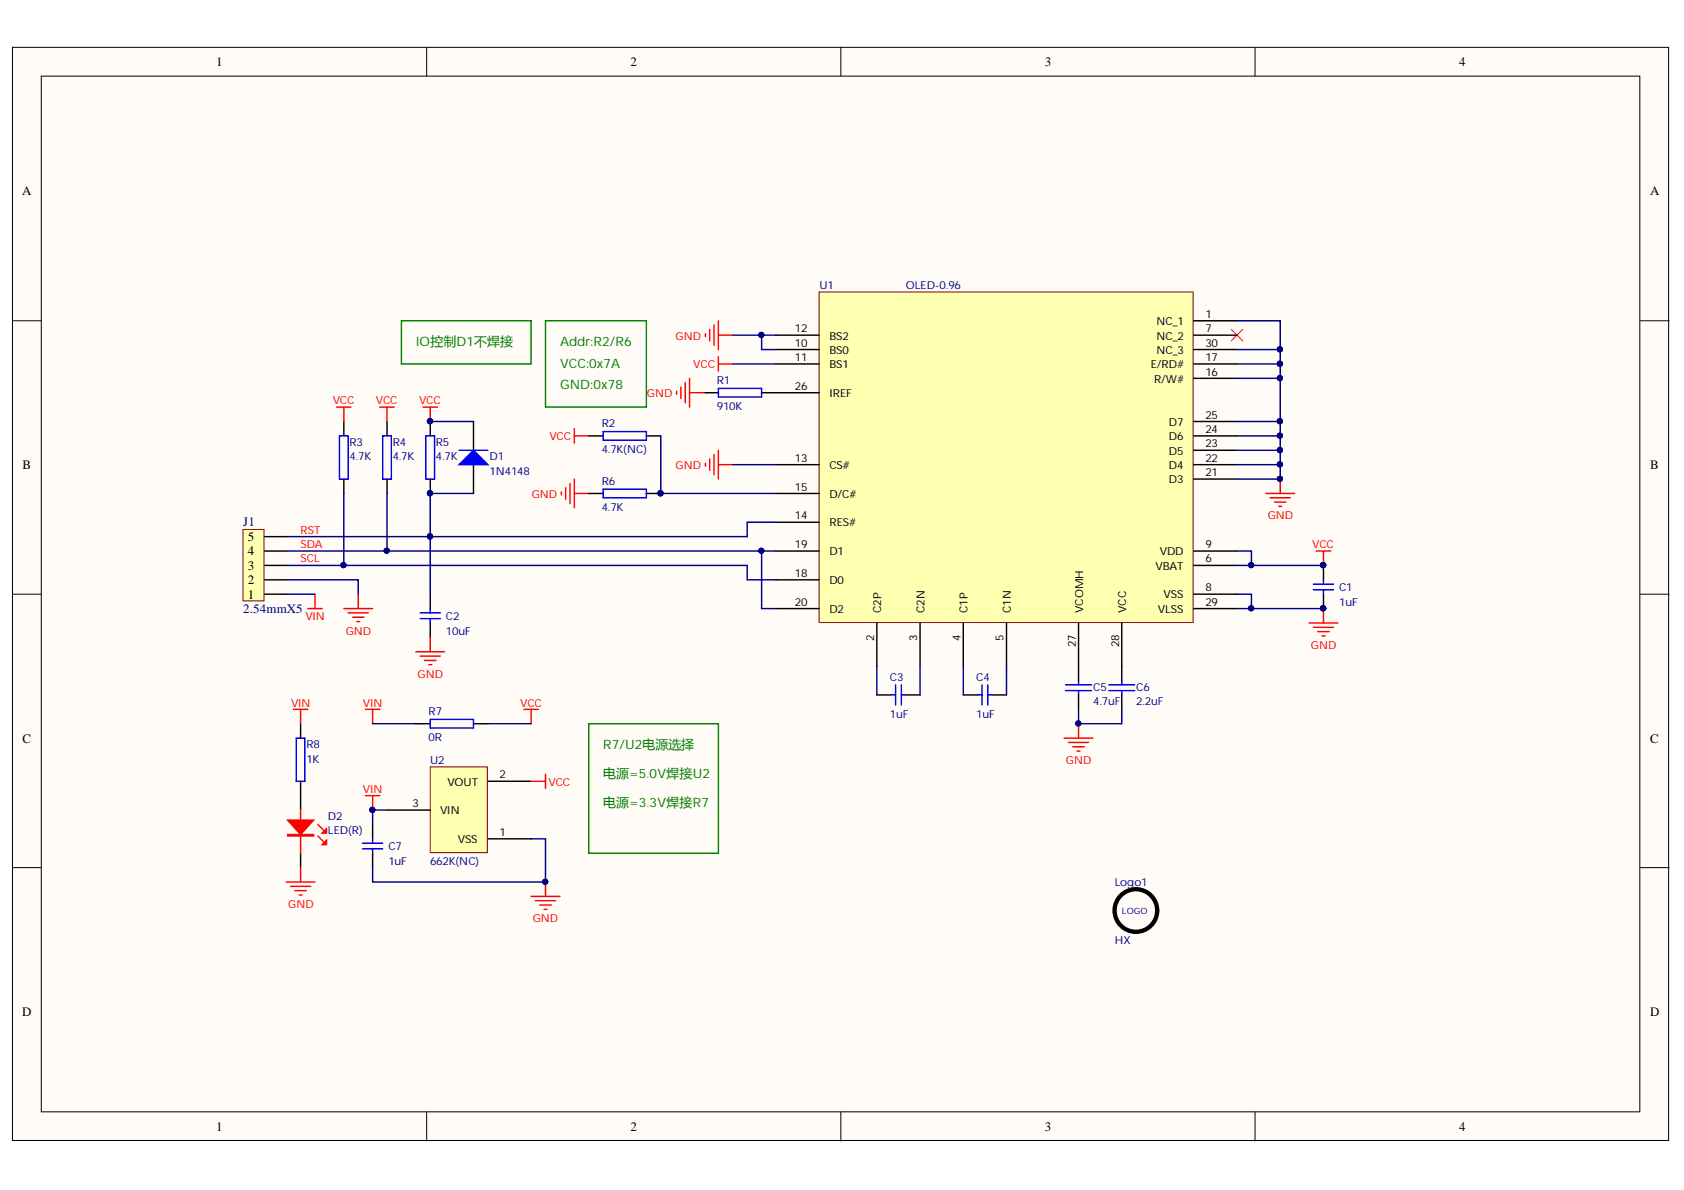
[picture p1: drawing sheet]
<svg xmlns="http://www.w3.org/2000/svg" width="297mm" height="210mm" viewBox="0 0 297 210" stroke-linecap="round" stroke-linejoin="round" font-family="sans-serif">
<defs><g id="words">
<g font-size="2.3">
<text x="38.1" y="11.7">1</text>
<text x="111.2" y="11.7">2</text>
<text x="184.3" y="11.7">3</text>
<text x="257.4" y="11.7">4</text>
<text x="3.9" y="34.5">A</text>
<text x="291.1" y="34.5">A</text>
<text x="4" y="82.7">B</text>
<text x="291.1" y="82.7">B</text>
<text x="43.7" y="95.4">5</text>
<text x="43.7" y="100.5">3</text>
<text x="43.7" y="97.9">4</text>
<text x="43.7" y="105.6">1</text>
<text x="43.7" y="103">2</text>
<text x="4" y="131">C</text>
<text x="291.1" y="131">C</text>
<text x="3.9" y="179.2">D</text>
<text x="291.1" y="179.2">D</text>
<text x="38.1" y="199.5">1</text>
<text x="111.2" y="199.5">2</text>
<text x="184.3" y="199.5">3</text>
<text x="257.4" y="199.5">4</text>
</g>
<g font-size="2.3" fill="#008000">
<text x="73.3" y="61.1">IO控制D1不焊接</text>
<text x="98.8" y="64.9">VCC:0x7A</text>
<text x="98.8" y="61.1">Addr:R2/R6</text>
<text x="98.8" y="68.7">GND:0x78</text>
<text x="106.4" y="132.2">R7/U2电源选择</text>
<text x="106.4" y="137.2">电源=5.0V焊接U2</text>
<text x="106.4" y="142.3">电源=3.3V焊接R7</text>
</g>
<g font-size="2.3" fill="#000080">
<text x="42.9" y="92.9">J1</text>
<text x="42.9" y="108.2">2.54mmX5</text>
</g>
<g font-size="1.9" fill="#000080">
<text x="144.5" y="51">U1</text>
<text x="159.8" y="51">OLED-0.96</text>
<text x="126.4" y="67.8">R1</text>
<text x="106.1" y="75.4">R2</text>
<text x="126.4" y="72.3">910K</text>
<text x="61.7" y="78.7">R3</text>
<text x="61.7" y="81.2">4.7K</text>
<text x="69.3" y="78.7">R4</text>
<text x="69.3" y="81.2">4.7K</text>
<text x="76.9" y="78.7">R5</text>
<text x="76.9" y="81.2">4.7K</text>
<text x="86.3" y="81.2">D1</text>
<text x="86.3" y="83.7">1N4148</text>
<text x="106.1" y="79.9">4.7K(NC)</text>
<text x="106.1" y="85.5">R6</text>
<text x="106.1" y="90.1">4.7K</text>
<text x="236.2" y="104.3">C1</text>
<text x="236.2" y="106.8">1uF</text>
<text x="78.7" y="109.4">C2</text>
<text x="78.7" y="112">10uF</text>
<text x="157" y="120.1">C3</text>
<text x="172.2" y="120.1">C4</text>
<text x="192.8" y="121.8">C5</text>
<text x="192.8" y="124.4">4.7uF</text>
<text x="200.4" y="121.8">C6</text>
<text x="200.4" y="124.4">2.2uF</text>
<text x="54" y="132">R8</text>
<text x="75.6" y="126.2">R7</text>
<text x="75.6" y="130.7">0R</text>
<text x="157" y="126.7">1uF</text>
<text x="172.2" y="126.7">1uF</text>
<text x="54" y="134.5">1K</text>
<text x="75.9" y="134.8">U2</text>
<text x="57.8" y="144.7">D2</text>
<text x="57.8" y="147.2">LED(R)</text>
<text x="68.5" y="150">C7</text>
<text x="68.5" y="152.5">1uF</text>
<text x="75.9" y="152.5">662K(NC)</text>
<text x="196.6" y="156.3">Logo1</text>
<text x="196.6" y="166.5">HX</text>
</g>
<g font-size="1.9" fill="#f00">
<text x="119.2" y="59.9">GND</text>
<text x="122.3" y="65">VCC</text>
<text x="58.7" y="71.3">VCC</text>
<text x="66.3" y="71.3">VCC</text>
<text x="73.9" y="71.3">VCC</text>
<text x="114.1" y="70.1">GND</text>
<text x="96.9" y="77.7">VCC</text>
<text x="119.2" y="82.7">GND</text>
<text x="93.8" y="87.8">GND</text>
<text x="53" y="94.1">RST</text>
<text x="223.6" y="91.6">GND</text>
<text x="53" y="96.7">SDA</text>
<text x="53" y="99.2">SCL</text>
<text x="231.5" y="96.7">VCC</text>
<text x="53.9" y="109.4">VIN</text>
<text x="61" y="112">GND</text>
<text x="73.7" y="119.6">GND</text>
<text x="231.2" y="114.5">GND</text>
<text x="51.3" y="124.6">VIN</text>
<text x="64" y="124.6">VIN</text>
<text x="91.8" y="124.6">VCC</text>
<text x="188" y="134.8">GND</text>
<text x="64" y="139.8">VIN</text>
<text x="96.8" y="138.6">VCC</text>
<text x="50.8" y="160.1">GND</text>
<text x="94" y="162.7">GND</text>
</g>
<g font-size="1.9">
<text x="140.2" y="58.6">12</text>
<text x="146.3" y="59.9">BS2</text>
<text x="204" y="57.4">NC_1</text>
<text x="204" y="59.9">NC_2</text>
<text x="212.6" y="56.1">1</text>
<text x="212.6" y="58.6">7</text>
<text x="140.2" y="61.2">10</text>
<text x="140.2" y="63.7">11</text>
<text x="146.3" y="62.4">BS0</text>
<text x="146.3" y="65">BS1</text>
<text x="203" y="65">E/RD#</text>
<text x="204" y="62.4">NC_3</text>
<text x="212.6" y="61.2">30</text>
<text x="212.6" y="63.7">17</text>
<text x="140.2" y="68.8">26</text>
<text x="146.3" y="70.1">IREF</text>
<text x="203.6" y="67.5">R/W#</text>
<text x="212.6" y="66.2">16</text>
<text x="206.2" y="77.7">D6</text>
<text x="206.2" y="75.1">D7</text>
<text x="212.6" y="76.4">24</text>
<text x="212.6" y="73.9">25</text>
<text x="140.2" y="81.5">13</text>
<text x="146.3" y="82.7">CS#</text>
<text x="206.2" y="82.7">D4</text>
<text x="206.2" y="80.2">D5</text>
<text x="212.6" y="84">21</text>
<text x="212.6" y="81.5">22</text>
<text x="212.6" y="78.9">23</text>
<text x="140.2" y="86.5">15</text>
<text x="146.3" y="87.8">D/C#</text>
<text x="206.2" y="85.3">D3</text>
<text x="140.2" y="91.6">14</text>
<text x="146.3" y="92.9">RES#</text>
<text x="140.2" y="96.7">19</text>
<text x="140.2" y="101.7">18</text>
<text x="146.3" y="97.9">D1</text>
<text x="203.8" y="100.5">VBAT</text>
<text x="204.6" y="97.9">VDD</text>
<text x="212.6" y="96.7">9</text>
<text x="212.6" y="99.2">6</text>
<text x="140.2" y="106.8">20</text>
<text x="146.3" y="103">D0</text>
<text x="205.3" y="105.5">VSS</text>
<text x="212.6" y="104.3">8</text>
<text x="212.6" y="106.8">29</text>
<text x="146.3" y="108.1">D2</text>
<text x="154.2" y="113.1" transform="rotate(-90 154.2 113.1)">2</text>
<text x="155.4" y="108.1" transform="rotate(-90 155.4 108.1)">C2P</text>
<text x="161.8" y="113.1" transform="rotate(-90 161.8 113.1)">3</text>
<text x="163.1" y="108.1" transform="rotate(-90 163.1 108.1)">C2N</text>
<text x="169.4" y="113.1" transform="rotate(-90 169.4 113.1)">4</text>
<text x="170.7" y="108.1" transform="rotate(-90 170.7 108.1)">C1P</text>
<text x="177" y="113.1" transform="rotate(-90 177 113.1)">5</text>
<text x="178.3" y="108.1" transform="rotate(-90 178.3 108.1)">C1N</text>
<text x="191" y="108.1" transform="rotate(-90 191 108.1)">VCOMH</text>
<text x="198.7" y="108.1" transform="rotate(-90 198.7 108.1)">VCC</text>
<text x="204.2" y="108.1">VLSS</text>
<text x="189.8" y="114.2" transform="rotate(-90 189.8 114.2)">27</text>
<text x="197.4" y="114.2" transform="rotate(-90 197.4 114.2)">28</text>
<text x="88.1" y="137.3">2</text>
<text x="72.7" y="142.4">3</text>
<text x="77.6" y="143.6">VIN</text>
<text x="78.9" y="138.6">VOUT</text>
<text x="80.8" y="148.7">VSS</text>
<text x="88.1" y="147.4">1</text>
</g>
<text font-size="1.5" fill="#000080" x="197.9" y="161.3">LOGO</text>
</g></defs>
<g fill="#fffcf8" stroke="#000" stroke-width=".18">
<path d="M2.2 8.4h292.1v192.8h-292.1z"/>
<path d="M7.3 13.4h281.9v182.7h-281.9z"/>
</g>
<path d="M75.3 8.4v5M148.3 8.4v5M221.4 8.4v5M2.2 56.6h5.1M289.3 56.6h5.1M2.2 104.8h5.1M289.3 104.8h5.1M2.2 153h5.1M289.3 153h5.1M75.3 196.2v5.1M148.3 196.2v5.1M221.4 196.2v5.1" fill="none" stroke="#000" stroke-width=".18"/>
<circle cx="200.4" cy="160.6" r="3.8" fill="none" stroke="#000" stroke-width=".76"/>
<g fill="none" stroke="#f00" stroke-width=".25">
<path d="M223.3 87h5.1M224 87.8h3.6M224.8 88.6h2M225.6 89.3h.5M225.8 84.5v2.5M232.2 97.2h2.5M233.4 97.2v2.5M230.9 109.9h5.1M231.7 110.6h3.5M232.4 111.4h2.1M233.2 112.2h.5M233.4 107.3v2.6"/>
<path d="M187.7 130.2h5.1M188.5 131h3.5M189.2 131.7h2.1M190 132.5h.5M190.2 127.7v2.5"/>
</g>
<g fill="#000080" stroke="#000080" stroke-width=".18">
<circle cx="225.8" cy="84.5" r=".46"/>
<circle cx="233.4" cy="99.7" r=".46"/>
<circle cx="233.4" cy="107.3" r=".46"/>
<circle cx="190.2" cy="127.6" r=".46"/>
</g>
<path d="M217.2 58.1l2 2M219.2 58.1l-2 2" fill="none" stroke="#f00" stroke-width=".18"/>
<path d="M233.4 99.7v2.6M190.2 117.5v2.5M197.9 117.5v2.5M233.4 104.8v2.5M154.7 122.6h2.5M159.7 122.6h2.6M169.9 122.6h2.6M175 122.6h2.5M190.2 122.6v2.5M197.9 122.6v2.5" fill="none" stroke="#000" stroke-width=".25"/>
<g fill="none" stroke="#00f" stroke-width=".25">
<path d="M231.7 103h3.5M231.7 104h3.5M233.4 102.3v.7M233.4 104v.8M157.2 122.6h.8M158 120.8v3.6M159 122.6h.7M159 120.8v3.6M172.5 122.6h.7M173.2 120.8v3.6M174.2 120.8v3.6M174.2 122.6h.8"/>
<path d="M188 121.8h4.5M188 120.8h4.5M190.2 120v.8M190.2 121.8v.8M195.6 121.8h4.6M195.6 120.8h4.6M197.9 120v.8M197.9 121.8v.8"/>
</g>
<path d="M144.5 51.5h66v58.3h-66z" fill="#ffffb0" stroke="#800000" stroke-width=".18"/>
<g fill="none" stroke="#000" stroke-width=".25">
<path d="M136.9 59.1h7.6M210.6 56.6h7.6M210.6 59.1h7.6M60.6 74.3v2.6M68.3 74.3v2.6M103.8 76.9h2.6M114 76.9h2.5M124.2 69.3h2.5M134.3 69.3h10.2M136.9 61.7h7.6M136.9 64.2h7.6M210.6 61.7h7.6"/>
<path d="M210.6 64.2h7.6M210.6 66.7h7.6M210.6 79.4h7.6M210.6 76.9h7.6M210.6 74.3h7.6M60.6 84.5v2.5M68.3 84.5v2.5M103.8 87h2.6M114 87h2.5M136.9 82h7.6M136.9 97.2h7.6M136.9 87h7.6"/>
<path d="M136.9 92.1h7.6M210.6 84.5h7.6M210.6 82h7.6M210.6 97.2h7.6M210.6 99.7h7.6M136.9 107.3h7.6M136.9 102.3h7.6M154.7 109.9v7.6M162.3 109.9v7.6M169.9 109.9v7.6M177.5 109.9v7.6M190.2 109.9v7.6"/>
<path d="M197.9 109.9v7.6M210.6 104.8h7.6M210.6 107.3h7.6"/>
</g>
<g fill="none" stroke="#f00" stroke-width=".25">
<path d="M124.4 58.9v.5M125.2 58.1v2M126 57.3v3.6M126.7 56.6v5.1M126.7 59.1h2.6M59.4 71.8h2.5M60.6 71.8v2.5M101.3 75.6v2.6M101.3 76.9h2.5M119.3 69v.5M120.1 68.3v2M120.9 67.5v3.5"/>
<path d="M121.6 66.7v5.1M121.6 69.3h2.6M126.7 79.4v5.1M99 86.8v.5M99.8 86v2.1M100.5 85.3v3.5M101.3 84.5v5.1M101.3 87h2.5M124.4 81.7v.5M125.2 80.9v2.1M126 80.2v3.5M126.7 82h2.6"/>
</g>
<path d="M59.9 76.9h1.5v7.6h-1.5zM67.5 76.9h1.5v7.6h-1.5zM106.4 76.1h7.6v1.5h-7.6zM126.7 68.5h7.6v1.5h-7.6zM106.4 86.3h7.6v1.5h-7.6z" fill="none" stroke="#00f" stroke-width=".25"/>
<circle cx="116.5" cy="87" r=".46" fill="#000080" stroke="#000080" stroke-width=".18"/>
<path d="M75.9 135.3h10.1v15.1h-10.1z" fill="#ffffb0" stroke="#800000" stroke-width=".18"/>
<path d="M73.4 127.7h2.5M83.5 127.7h2.6M86.1 137.8h7.6M65.7 145.4v2.6M65.7 150.5v2.5M68.3 142.9h7.6M86.1 148h7.6" fill="none" stroke="#000" stroke-width=".25"/>
<g fill="none" stroke="#f00" stroke-width=".25">
<path d="M64.5 125.1h2.5M65.7 125.1v2.6M92.4 125.1h2.6M93.7 137.8h2.5M93.7 125.1v2.6M96.2 136.5v2.6M64.5 140.3h2.5M65.7 140.3v2.6M93.7 158.1h5.1M94.4 158.9h3.6M95.2 159.6h2M96.2 155.6v2.5"/>
<path d="M96 160.4h.5"/>
</g>
<path d="M75.9 126.9h7.6v1.5h-7.6zM63.9 148.7h3.6M63.9 149.7h3.6M65.7 148v.7M65.7 149.7v.8" fill="none" stroke="#00f" stroke-width=".25"/>
<g fill="#000080" stroke="#000080" stroke-width=".18">
<circle cx="96.2" cy="155.5" r=".46"/>
<circle cx="65.7" cy="142.8" r=".46"/>
</g>
<path d="M42.9 93.4h3.7v12.6h-3.7z" fill="#ffffb0" stroke="#800000" stroke-width=".18"/>
<path d="M46.7 99.7h3.8M46.7 97.2h3.8M46.7 94.7h3.8M46.7 104.8h3.8M46.7 102.3h3.8M53 140.3v2.6M53 150.5v2.5" fill="none" stroke="#000" stroke-width=".25"/>
<path d="M53 142.9v7.6M56.1 147.5l1 1M56.1 145.4l1 1" fill="none" stroke="#f00" stroke-width=".25"/>
<path d="M50.7 144.7h4.6l-2.3 2.5z" fill="#f00"/>
<path d="M50.7 144.7h4.6l-2.3 2.5zM50.7 147.2h4.6v.3h-4.6zM50.7 147.3h4.6" fill="none" stroke="#f00" stroke-width=".25"/>
<path d="M56.8 149l.8-.8v.8z" fill="#f00"/>
<path d="M56.8 149l.8-.8v.8z" fill="none" stroke="#f00" stroke-width=".25"/>
<path d="M56.8 146.9l.8-.7v.7z" fill="#f00"/>
<g fill="none" stroke="#f00" stroke-width=".25">
<path d="M67 71.8h2.5M68.3 71.8v2.5M74.6 71.8h2.6M75.9 71.8v2.5M126.7 62.9v2.6M126.7 64.2h2.6M54.3 107.3h2.5M55.6 104.8v2.5M60.6 107.3h5.1M61.4 108.1h3.6M62.2 108.9h2M62.9 109.6h.5"/>
<path d="M63.2 104.8v2.5M73.4 115h5M74.1 115.7h3.6M74.9 116.5h2M75.6 117.2h.5M75.9 112.4v2.6M51.8 125.1h2.5M53 125.1v2.6M50.5 155.6h5.1M51.2 156.3h3.6M52 157.1h2M52.8 157.9h.5"/>
<path d="M53 153v2.6M56.8 146.9l.8-.7v.7z"/>
</g>
<path d="M75.9 74.3v2.6M83.5 74.3v5.1M75.9 84.5v2.5M83.5 82v5M75.9 104.8v2.5M75.9 109.9v2.5M53 127.7v2.5M53 137.8v2.5" fill="none" stroke="#000" stroke-width=".25"/>
<path d="M75.1 76.9h1.6v7.6h-1.6zM74.1 108.1h3.6M74.1 109.1h3.6M75.9 107.3v.8M75.9 109.1v.8M52.3 130.2h1.5v7.6h-1.5z" fill="none" stroke="#00f" stroke-width=".25"/>
<g fill="#000080" stroke="#000080" stroke-width=".18">
<circle cx="75.8" cy="74.3" r=".46"/>
<circle cx="75.8" cy="87" r=".46"/>
</g>
<path d="M81 82l2.5-2.6 2.6 2.6z" fill="#00f"/>
<path d="M81 79.4h5.1M81 82l2.5-2.6 2.6 2.6z" fill="none" stroke="#00f" stroke-width=".25"/>
<path d="M70.8 56.6h22.9v7.6h-22.9zM96.2 56.6h17.8v15.2h-17.8zM103.8 127.7h22.9v22.8h-22.9z" fill="none" stroke="#008000" stroke-width=".25"/>
<g fill="none" stroke="#000080" stroke-width=".25">
<path d="M129.3 59.1h7.6M134.3 59.1v2.6h2.6M218.2 56.6h7.6v27.9h-7.6M75.9 74.3h7.6M116.5 76.9v10.1h20.4M129.3 64.2h7.6M218.2 61.7h7.6M218.2 64.2h7.6M218.2 66.7h7.6M218.2 74.3h7.6M218.2 76.9h7.6M218.2 79.4h7.6"/>
<path d="M50.5 99.7h81.3v2.6h5.1M50.5 97.2h17.8M60.6 87v12.7M68.3 87v10.2h68.6M83.5 87h-7.6v17.8M129.3 82h7.6M134.3 97.2v10.1h2.6M136.9 92.1h-5.1v2.6h-81.3M218.2 97.2h2.5v2.5M218.2 99.7h15.2M218.2 82h7.6M50.5 102.3h12.7v2.5"/>
<path d="M50.5 104.8h5.1M154.7 117.5v5.1M162.3 117.5v5.1M169.9 117.5v5.1M177.5 117.5v5.1M218.2 104.8h2.5v2.5h-2.5M220.7 107.3h12.7M65.7 127.7h7.7M86.1 127.7h7.6M190.2 125.1v2.6h7.7v-2.6M68.3 142.9h-2.6v2.5M93.7 148h2.5v7.6h-30.5v-2.6"/>
</g>
<g fill="#000080" stroke="#000080" stroke-width=".18">
<circle cx="225.8" cy="61.6" r=".47"/>
<circle cx="225.8" cy="64.2" r=".47"/>
<circle cx="225.8" cy="66.7" r=".46"/>
<circle cx="225.8" cy="74.3" r=".46"/>
<circle cx="225.8" cy="76.8" r=".46"/>
<circle cx="225.8" cy="81.9" r=".46"/>
<circle cx="225.8" cy="84.5" r=".46"/>
<circle cx="225.8" cy="79.4" r=".47"/>
<circle cx="220.7" cy="107.3" r=".46"/>
<circle cx="233.4" cy="107.3" r=".46"/>
<circle cx="220.7" cy="99.7" r=".46"/>
<circle cx="190.2" cy="127.6" r=".46"/>
<circle cx="233.4" cy="99.7" r=".46"/>
<circle cx="134.3" cy="59.1" r=".46"/>
<circle cx="96.2" cy="155.5" r=".46"/>
<circle cx="65.7" cy="142.8" r=".46"/>
<circle cx="116.5" cy="87" r=".46"/>
<circle cx="134.3" cy="97.1" r=".46"/>
<circle cx="68.2" cy="97.1" r=".46"/>
<circle cx="60.6" cy="99.7" r=".46"/>
<circle cx="75.8" cy="94.6" r=".46"/>
<circle cx="75.8" cy="74.3" r=".46"/>
<circle cx="75.8" cy="87" r=".46"/>
</g>
<use href="#words"/>
</svg>
